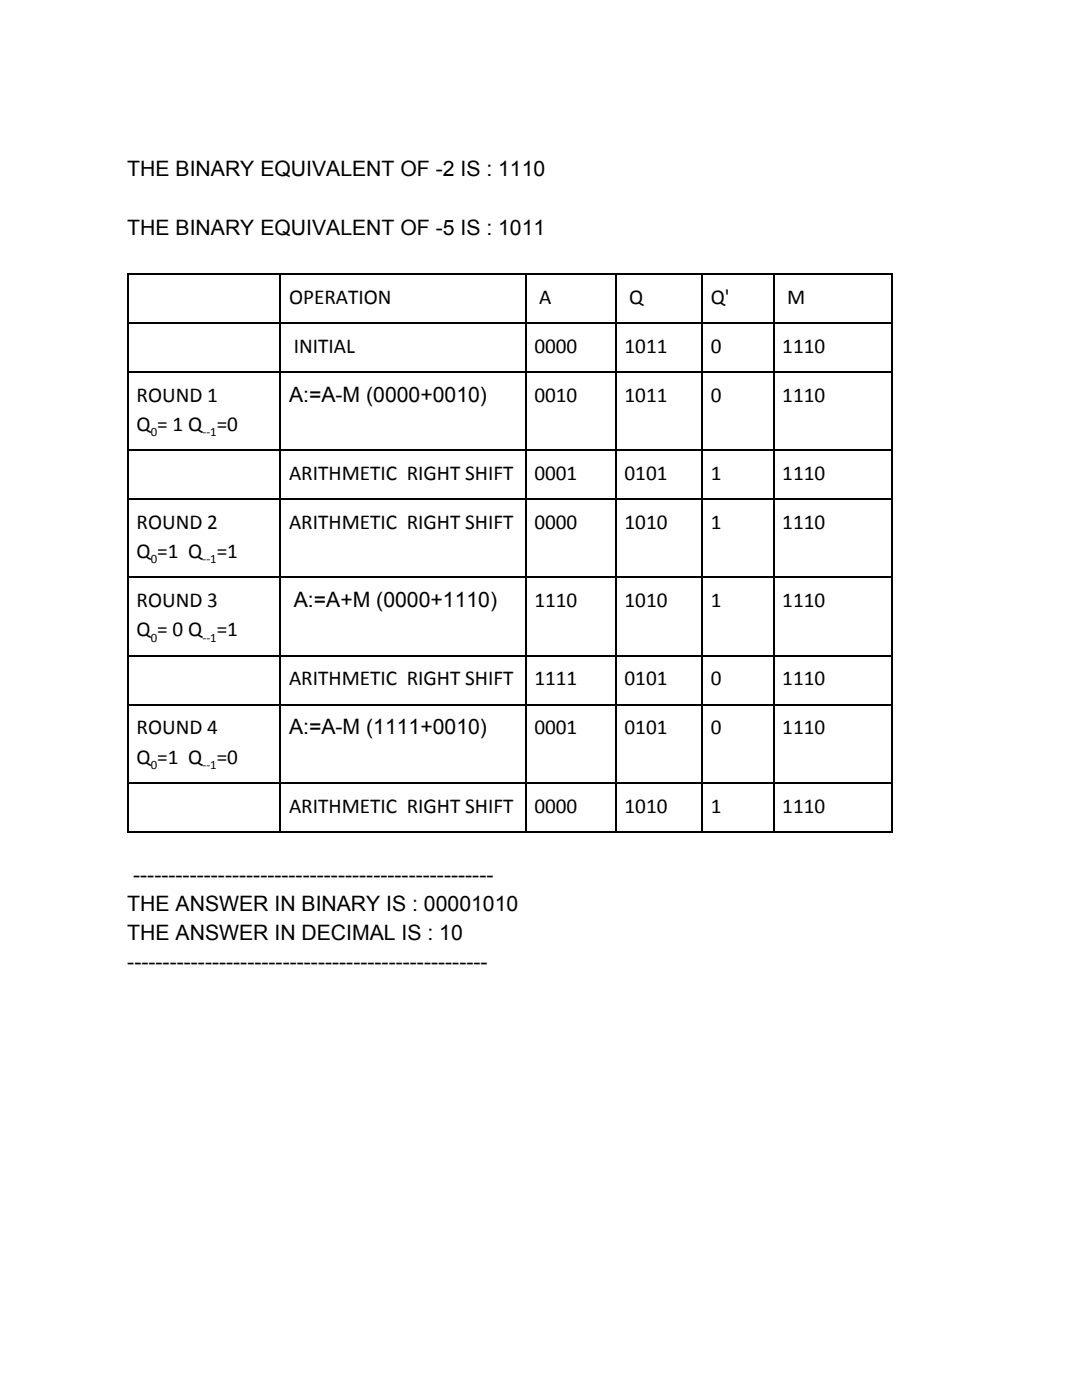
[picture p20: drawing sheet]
<svg xmlns="http://www.w3.org/2000/svg" width="216mm" height="279mm" viewBox="0 0 216 279" stroke-linecap="round" stroke-linejoin="round" font-family="sans-serif">
<defs><g id="words">
<g font-size="4.2">
<text x="25.4" y="35.2">THE BINARY EQUIVALENT OF -2 IS : 1110</text>
<text x="25.4" y="46.8">THE BINARY EQUIVALENT OF -5 IS : 1011</text>
<text x="57.7" y="60.6">OPERATION</text>
<text x="107.6" y="60.6">A</text>
<text x="125.6" y="60.6">Q</text>
<text x="141.8" y="60.6">Q'</text>
<text x="157.1" y="60.6">M</text>
<text x="58.6" y="70.4">INITIAL</text>
<text x="106.6" y="70.4">0000</text>
<text x="124.6" y="70.4">1011</text>
<text x="141.8" y="70.4">0</text>
<text x="156.1" y="70.4">1110</text>
<text x="27.3" y="80.2">ROUND 1</text>
<text x="57.7" y="80.2">A:=A-M (0000+0010)</text>
<text x="106.6" y="80.2">0010</text>
<text x="124.6" y="80.2">1011</text>
<text x="141.8" y="80.2">0</text>
<text x="156.1" y="80.2">1110</text>
<text x="27.3" y="86">Q = 1 Q =0</text>
<text x="57.7" y="95.8">ARITHMETIC RIGHT SHIFT</text>
<text x="106.6" y="95.8">0001</text>
<text x="124.6" y="95.8">0101</text>
<text x="141.8" y="95.8">1</text>
<text x="156.1" y="95.8">1110</text>
<text x="27.3" y="105.6">ROUND 2</text>
<text x="57.7" y="105.6">ARITHMETIC RIGHT SHIFT</text>
<text x="106.6" y="105.6">0000</text>
<text x="124.6" y="105.6">1010</text>
<text x="141.8" y="105.6">1</text>
<text x="156.1" y="105.6">1110</text>
<text x="27.3" y="111.4">Q =1 Q =1</text>
<text x="27.3" y="121.2">ROUND 3</text>
<text x="58.6" y="121.2">A:=A+M (0000+1110)</text>
<text x="106.6" y="121.2">1110</text>
<text x="124.6" y="121.2">1010</text>
<text x="141.8" y="121.2">1</text>
<text x="156.1" y="121.2">1110</text>
<text x="27.3" y="127">Q = 0 Q =1</text>
<text x="57.7" y="136.8">ARITHMETIC RIGHT SHIFT</text>
<text x="106.6" y="136.8">1111</text>
<text x="124.6" y="136.8">0101</text>
<text x="141.8" y="136.8">0</text>
<text x="156.1" y="136.8">1110</text>
<text x="27.3" y="146.6">ROUND 4</text>
<text x="57.7" y="146.6">A:=A-M (1111+0010)</text>
<text x="106.6" y="146.6">0001</text>
<text x="124.6" y="146.6">0101</text>
<text x="141.8" y="146.6">0</text>
<text x="156.1" y="146.6">1110</text>
<text x="27.3" y="152.4">Q =1 Q =0</text>
<text x="57.7" y="162.2">ARITHMETIC RIGHT SHIFT</text>
<text x="106.6" y="162.2">0000</text>
<text x="124.6" y="162.2">1010</text>
<text x="141.8" y="162.2">1</text>
<text x="156.1" y="162.2">1110</text>
<text x="26.6" y="175.9">---------------------------------------------------</text>
<text x="25.4" y="181.8">THE ANSWER IN BINARY IS : 00001010</text>
<text x="25.4" y="187.6">THE ANSWER IN DECIMAL IS : 10</text>
<text x="25.4" y="193.4">---------------------------------------------------</text>
</g>
<g font-size="2.5">
<text x="30.1" y="87">0</text>
<text x="40.4" y="87">--1</text>
<text x="30.1" y="112.4">0</text>
<text x="40.4" y="112.4">--1</text>
<text x="30.1" y="128.1">0</text>
<text x="40.4" y="128.1">--1</text>
<text x="30.1" y="153.5">0</text>
<text x="40.4" y="153.5">--1</text>
</g>
</g></defs>
<g fill="none" stroke="#000" stroke-width=".26">
<path d="M25.4 54.6h152.7M25.5 54.5v111.7M56 54.5v111.7M104.9 54.5v111.7M122.9 54.5v111.7M140.1 54.5v111.7M154.4 54.5v111.7M177.9 54.5v111.7M25.4 74.2h152.7M25.4 64.4h152.7M25.4 99.6h152.7M25.4 89.8h152.7"/>
<path d="M25.4 115.2h152.7M25.4 130.8h152.7M25.4 156.2h152.7M25.4 140.6h152.7M25.4 166h152.7"/>
</g>
<use href="#words"/>
</svg>
